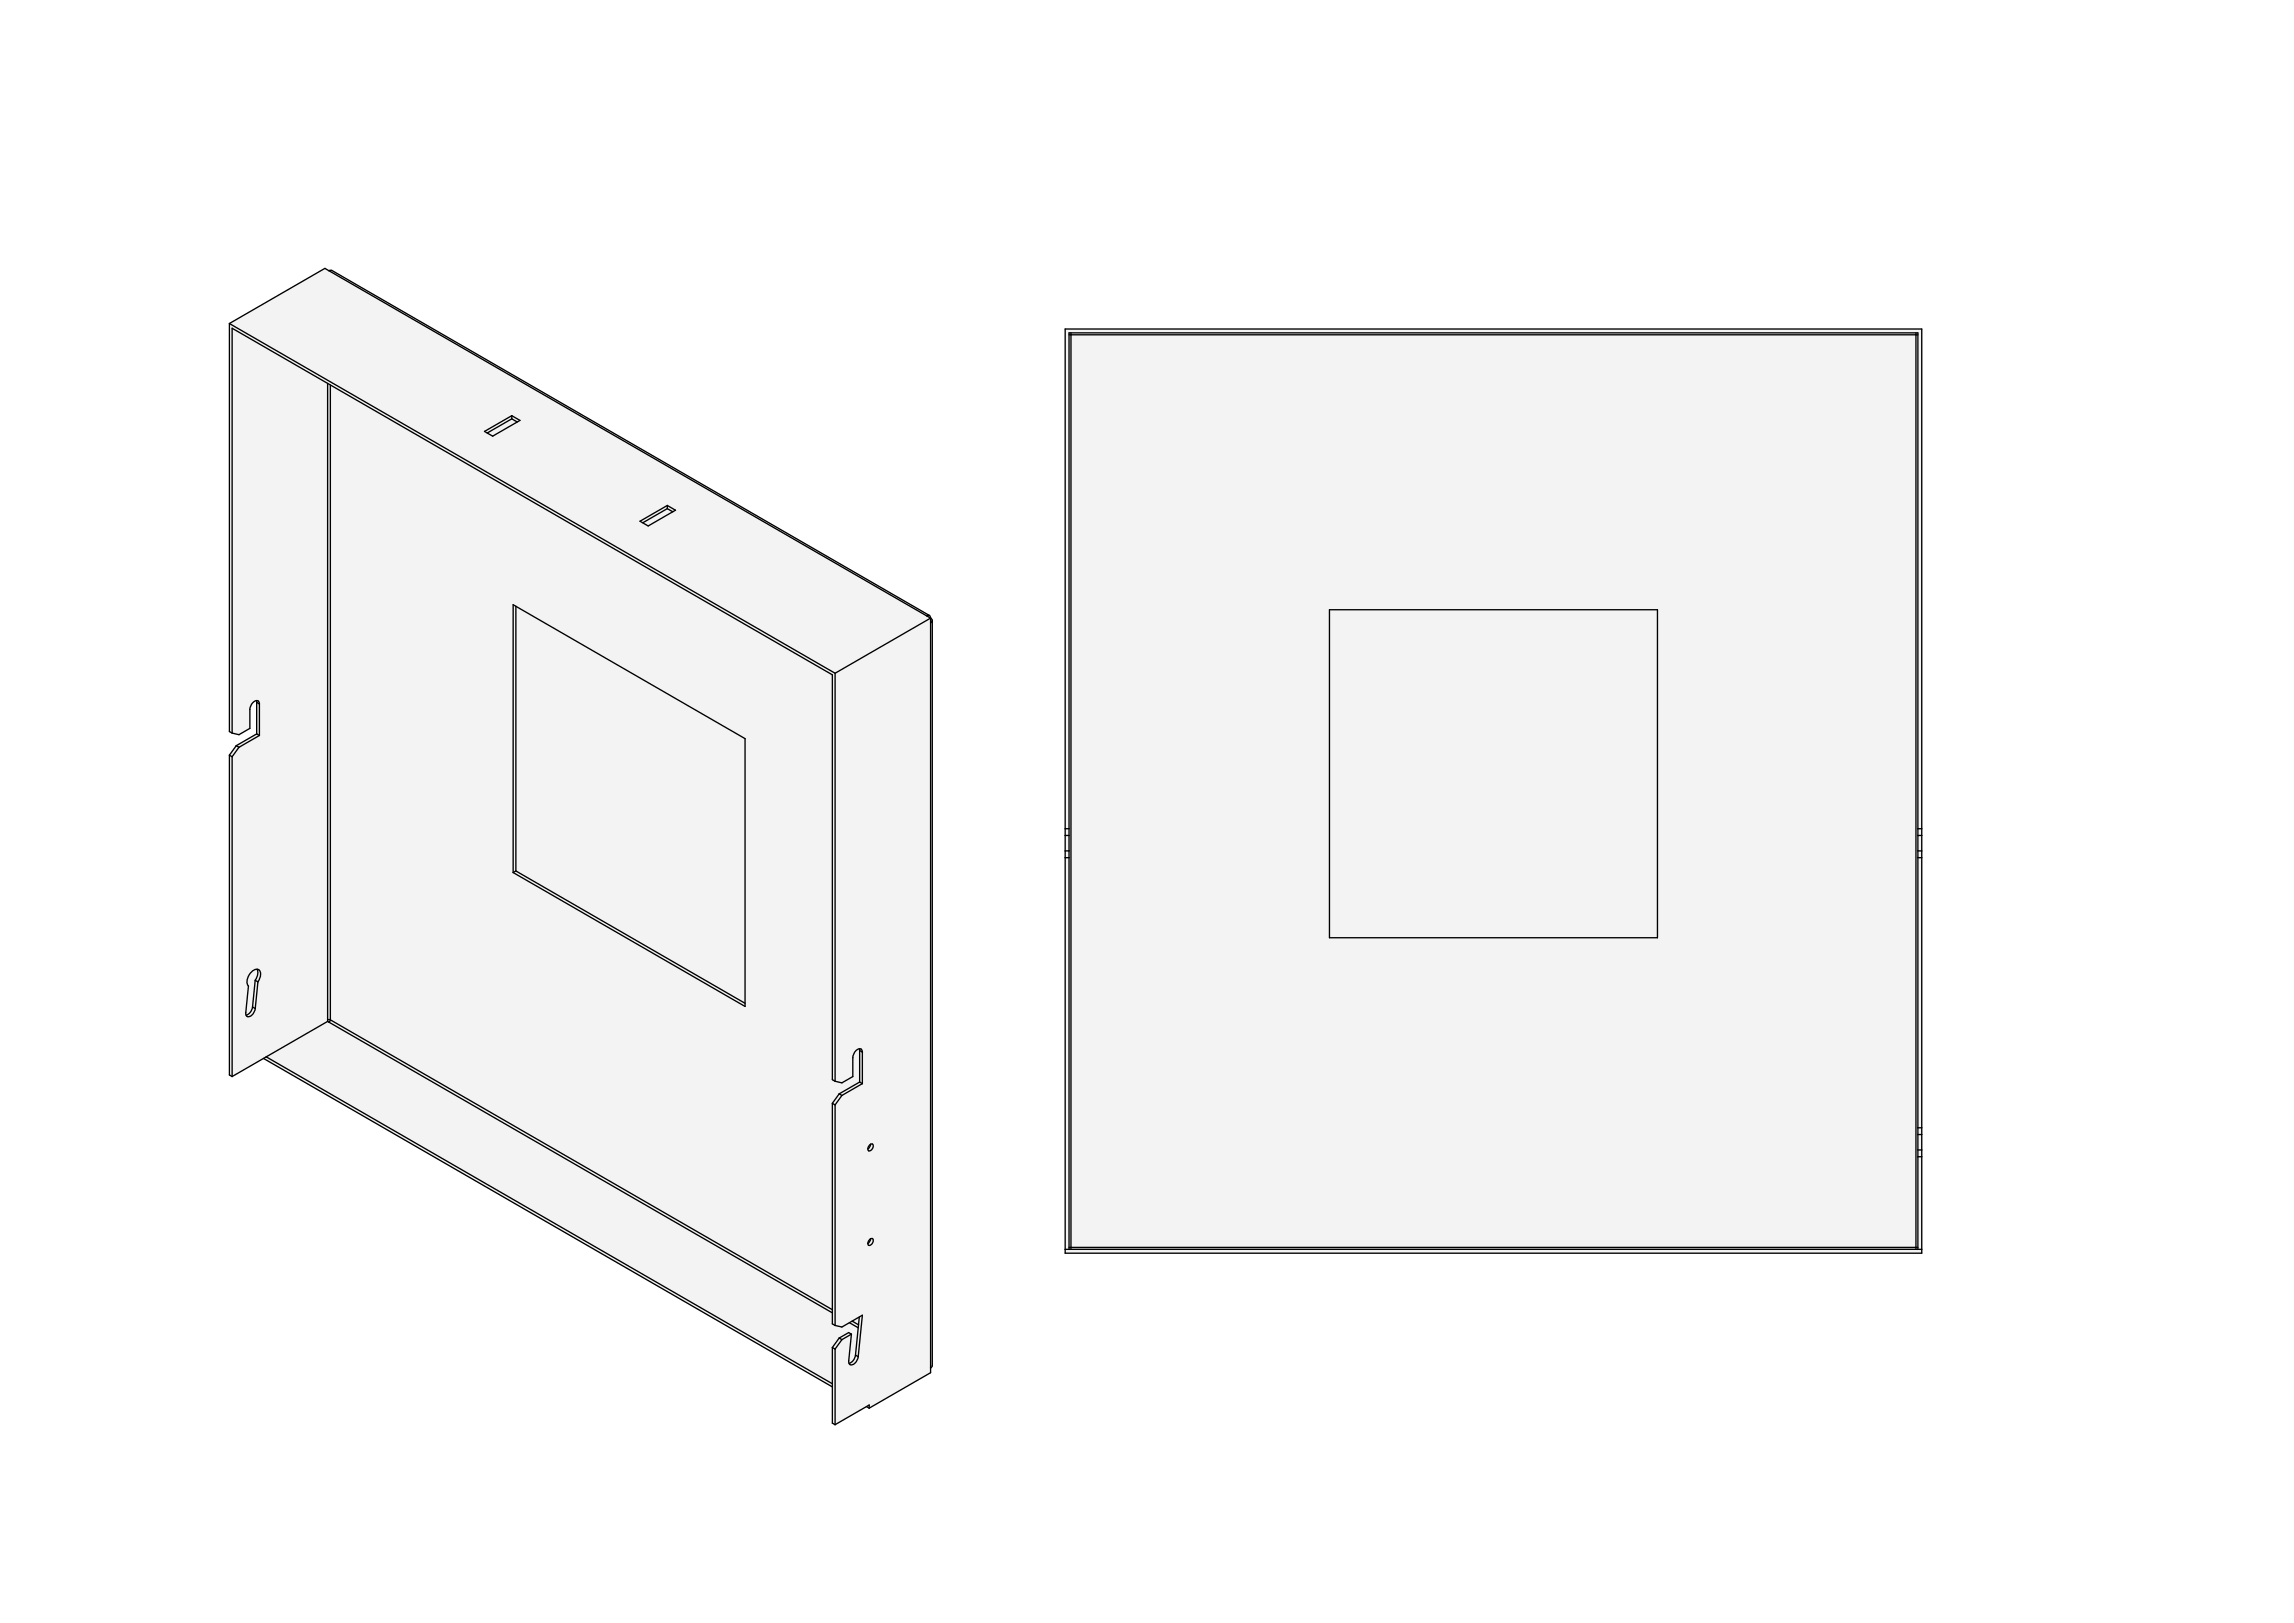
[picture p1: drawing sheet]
<svg xmlns="http://www.w3.org/2000/svg" width="1189mm" height="841mm" viewBox="0 0 1189 841" stroke-linecap="round" stroke-linejoin="round" font-family="sans-serif">
<g fill="#f1f3f5">
<path d="M552 170h444v479h-444z" fill-rule="evenodd"/>
<path d="M555 173h438v473h-438z" fill-rule="evenodd"/>
<path d="M689 316h170v170h-170z" fill-rule="evenodd"/>
<path d="M552 170h444v259h-2v-257h-440v257h-2z" fill-rule="evenodd"/>
<path d="M552 647h444v2h-444z" fill-rule="evenodd"/>
<path d="M554 173h1v473h-1z" fill-rule="evenodd"/>
<path d="M993 173h1v473h-1z" fill-rule="evenodd"/>
<path d="M555 646h438v1h-438z" fill-rule="evenodd"/>
<path d="M555 172h438v1h-438z" fill-rule="evenodd"/>
<path d="M552 444h2v203h-2z" fill-rule="evenodd"/>
<path d="M994 444h2v140h-2z" fill-rule="evenodd"/>
<path d="M994 599h2v48h-2z" fill-rule="evenodd"/>
<path d="M994 588h2v8h-2z" fill-rule="evenodd"/>
<path d="M552 433h2v8h-2z" fill-rule="evenodd"/>
<path d="M994 433h2v8h-2z" fill-rule="evenodd"/>
<path d="M552 429h2v4h-2z" fill-rule="evenodd"/>
<path d="M994 429h2v4h-2z" fill-rule="evenodd"/>
<path d="M552 441h2v3h-2z" fill-rule="evenodd"/>
<path d="M994 596h2v3h-2z" fill-rule="evenodd"/>
<path d="M994 441h2v3h-2z" fill-rule="evenodd"/>
<path d="M994 584h2v4h-2z" fill-rule="evenodd"/>
<path d="M554 646h1v1h-1z" fill-rule="evenodd"/>
<path d="M554 172h1v1h-1z" fill-rule="evenodd"/>
<path d="M993 646h1v1h-1z" fill-rule="evenodd"/>
<path d="M993 172h1v1h-1z" fill-rule="evenodd"/>
</g>
<g fill="none" stroke="#000" stroke-width=".7">
<path d="M552 170h444v479h-444zM554 173h440M555 172v475M993 172v475M689 316h170v170h-170zM552 433h2M552 429h2M994 433h2M994 429h2M552 444h2M552 441h2M994 444h2"/>
<path d="M994 441h2M994 599h2M994 596h2M994 588h2M994 584h2M552 647h444M554 647v-475h440v475M554 646h440"/>
</g>
<g fill="#f1f3f5">
<path d="M442 685l3-3v5z"/>
<path d="M449 729l1-1v2z"/>
<path d="M119 168l49-29 2 1h2l310 179 1 3v386l-1 1v2l-32 19-1-1-16 9-2-1v-18l-294-171-17 10-1-1v-166l3-5 11-6v-17l-2 1-1 3-1 10-5 4-5-2z" fill-rule="evenodd"/>
<path d="M171 199l260 151v209l5 2 6-3v-11l2-3 1-1 1 1v17l-11 6-4 5v107l-260-151z" fill-rule="evenodd"/>
<path d="M433 349l49-29v391l-32 19v-2l-17 10v-39l3-5 5-3-1 15a1.9 1.9 0 0 0 2 1 1.9 1.9 0 0 0 2-1l1-3 2-21-11 6-3-1v-114l3-5 11-6v-17a1.8 1.8 0 0 0-2-2 1.8 1.8 0 0 0-2 2l-1 3v10l-6 3-3-1z" fill-rule="evenodd"/>
<path d="M119 168l49-29 314 181-49 29z" fill-rule="evenodd"/>
<path d="M120 170l50 29v330l-50 29v-166l4-5 10-6v-16a1.8 1.8 0 0 0-1-2 1.8 1.8 0 0 0-2 1l-1 3-1 10-5 4-4-1z" fill-rule="evenodd"/>
<path d="M266 313l120 70v139l-120-70z" fill-rule="evenodd"/>
<path d="M267 314l119 69v137l-119-69z" fill-rule="evenodd"/>
<path d="M138 548l32-19 261 151v6l2 1 3 1 4-3 5 3-2 16-3 2 1-15h-1l-5 2-4 5v19z" fill-rule="evenodd"/>
<path d="M119 168l314 181v211l-2-1v-209l-311-180v210l-1-1z" fill-rule="evenodd"/>
<path d="M137 548h1l293 169v2z" fill-rule="evenodd"/>
<path d="M170 199h1v329h-1z" fill-rule="evenodd"/>
<path d="M171 528l260 151v1l-261-150z" fill-rule="evenodd"/>
<path d="M483 322v386l-1 1v-386z" fill-rule="evenodd"/>
<path d="M170 140h2l310 179h-2z" fill-rule="evenodd"/>
<path d="M119 391l1 1v166l-1-1z" fill-rule="evenodd"/>
<path d="M266 313l1 1v137l-1 1z" fill-rule="evenodd"/>
<path d="M266 452l1-1 119 69v2z" fill-rule="evenodd"/>
<path d="M431 572l2 1v114l-2-1z" fill-rule="evenodd"/>
<path d="M130 504a2.7 2.7 0 0 1 4-1 2.7 2.7 0 0 1 1 4l-1 2-2 15a2.5 2.5 0 0 1-2 3 2.5 2.5 0 0 1-2-1l1-15a6 6 0 0 1 1-7z" fill-rule="evenodd"/>
<path d="M130 504l3-2a6 6 0 0 1-1 6l-1 14-1 3-2 1 1-15a6 6 0 0 1 1-7z" fill-rule="evenodd"/>
<path d="M251 224l14-9 4 3-14 8z" fill-rule="evenodd"/>
<path d="M332 270l14-8 4 2-14 9z" fill-rule="evenodd"/>
<path d="M431 698l2 1v39l-2-1z" fill-rule="evenodd"/>
<path d="M253 224l12-7 3 2-13 7z" fill-rule="evenodd"/>
<path d="M333 271l13-7 3 1-13 8z" fill-rule="evenodd"/>
<path d="M445 682h2l-2 21-2-1z" fill-rule="evenodd"/>
<path d="M446 544l1 1v17l-1-1z" fill-rule="evenodd"/>
<path d="M133 364l1 1v16l-1-1z" fill-rule="evenodd"/>
<path d="M332 270l14-8v2l-13 7z" fill-rule="evenodd"/>
<path d="M251 224l14-9v2l-12 7z" fill-rule="evenodd"/>
<path d="M132 508l2 1-2 14-1-1z" fill-rule="evenodd"/>
<path d="M122 386l11-6 1 1-10 6z" fill-rule="evenodd"/>
<path d="M435 567l11-6 1 1-11 6z" fill-rule="evenodd"/>
<path d="M122 386l2 1-4 5-1-1z" fill-rule="evenodd"/>
<path d="M435 567l1 1-3 5-2-1z" fill-rule="evenodd"/>
<path d="M435 693l1 1-3 5-2-1z" fill-rule="evenodd"/>
<path d="M133 502a4 4 0 0 1 1 7l-2-1a6 6 0 0 0 1-6z" fill-rule="evenodd"/>
<path d="M443 702l2 1-1 2a2.5 2.5 0 0 1-1 2 2.5 2.5 0 0 1-3-1l2-1z" fill-rule="evenodd"/>
<path d="M131 522l1 1v1a2.5 2.5 0 0 1-2 3 2.5 2.5 0 0 1-2-1l2-1z" fill-rule="evenodd"/>
<path d="M435 693l5-2h1l-5 3z" fill-rule="evenodd"/>
<path d="M451 593a1.1 1.1 0 0 1 1 0 1.1 1.1 0 0 1 0 2 1.5 1.5 0 0 1 0 1 1.5 1.5 0 0 1-2 0z" fill-rule="evenodd"/>
<path d="M451 642a1.1 1.1 0 0 1 1 0 1.1 1.1 0 0 1 0 2 1.5 1.5 0 0 1 0 1 1.5 1.5 0 0 1-2 0z" fill-rule="evenodd"/>
<path d="M440 685h2l3 2v1z" fill-rule="evenodd"/>
<path d="M451 642a1 1 0 0 1 2 0 1.1 1.1 0 0 1-1 2 1.5 1.5 0 0 1 0 1 1.5 1.5 0 0 1-2 0z" fill-rule="evenodd"/>
<path d="M451 593a1 1 0 0 1 2 0 1.1 1.1 0 0 1-1 2 1.5 1.5 0 0 1 0 1 1.5 1.5 0 0 1-2 0z" fill-rule="evenodd"/>
<path d="M265 215l4 3-1 1-3-2z" fill-rule="evenodd"/>
<path d="M346 262l4 2-1 1-3-1z" fill-rule="evenodd"/>
<path d="M445 543a1.5 1.5 0 0 1 2 2l-1-1z" fill-rule="evenodd"/>
<path d="M133 363a1.5 1.5 0 0 1 1 2l-1-1z" fill-rule="evenodd"/>
<path d="M170 528h1l-1 2v-1z" fill-rule="evenodd"/>
<path d="M480 319a1.3 1.3 0 0 1 2 0 1.3 1.3 0 0 1 0 1z" fill-rule="evenodd"/>
<path d="M482 320a1.3 1.3 0 0 1 1 2 1.3 1.3 0 0 1-1 1z" fill-rule="evenodd"/>
<path d="M451 593l-1 2z" fill-rule="evenodd"/>
<path d="M451 642l-1 2z" fill-rule="evenodd"/>
</g>
<g fill="none" stroke="#000" stroke-width=".7">
<path d="M170 140h2l310 179M170 140l-2-1-49 29M170 140l312 180M119 168v211l1 1M119 168l314 181M170 199v330M171 199v329M265 217l3 2M265 217l-12 7M265 215v2M251 224l14-9 4 3-14 8zM332 270l14-8 4 2-14 9z"/>
<path d="M346 264l3 1M346 264l-13 7M346 262v2M266 313l120 70v139l-120-70zM267 314v137M482 319v1M482 319h-2M482 320l1 2M482 320v391l-32 19M482 320l-49 29M483 322l-1 1M483 322v386l-1 1"/>
<path d="M433 349v211M120 380v-210l311 180v209l2 1M133 363v1M133 364v16M133 364l1 1M134 365a1.9 1.9 0 0 0-1-2 1.9 1.9 0 0 0-2 2l-1 2-1 10-5 4-4-1M134 365v16M119 391v166l1 1M119 391l1 1M120 392v166M122 386l-3 5M122 386l2 1"/>
<path d="M124 387l-4 5M133 380l-11 6M133 380l1 1M134 381l-10 6M267 451l119 69M267 451l-1 1M132 508l-1 14M132 508l2 1M133 502a6 6 0 0 1-1 6M134 509l1-3a2.5 2.5 0 0 0-1-4 2.5 2.5 0 0 0-4 2 6 6 0 0 0-1 7l-2 14a1.9 1.9 0 0 0 2 2 1.9 1.9 0 0 0 2-2l1-2M134 509l-2 14M131 522l-1 3-2 1"/>
<path d="M131 522l1 1M170 528h1M170 529l-50 29M170 529v1M170 530l261 150M171 528l-1 2M171 528l260 151M137 548l294 171M138 548l293 169M445 543l1 1M446 544v17M446 544l1 1"/>
<path d="M447 545a1.9 1.9 0 0 0-2-2 1.9 1.9 0 0 0-2 2l-1 3v10l-6 3-3-1M447 545v17M431 572v114l2 1M431 572l2 1M433 573v114M435 567l-4 5M435 567l1 1M436 568l-3 5M446 561l-11 6M446 561l1 1M447 562l-11 6M451 593a1.1 1.1 0 0 1 1 0 1.1 1.1 0 0 1 0 2 1.4 1.4 0 0 1 0 1 1.4 1.4 0 0 1-2 0z"/>
<path d="M451 593l-1 2M451 642a1.1 1.1 0 0 1 1 0 1.1 1.1 0 0 1 0 2 1.4 1.4 0 0 1 0 1 1.4 1.4 0 0 1-2 0zM451 642l-1 2M431 698v39l2 1M431 698l2 1M433 699v39M433 687l3 1 11-6-2 21M435 693l-4 5M435 693l1 1M436 694l-3 5M440 685l5 3M441 691l-1 14a1.9 1.9 0 0 0 1 2 1.9 1.9 0 0 0 3-1l1-3"/>
<path d="M441 691l-5 3M441 691h-1l-5 2M442 685l3 2M445 682l-2 20M443 702l-1 3-2 1M443 702l2 1M449 729l1 1M450 730v-2l-17 10"/>
</g>
</svg>
